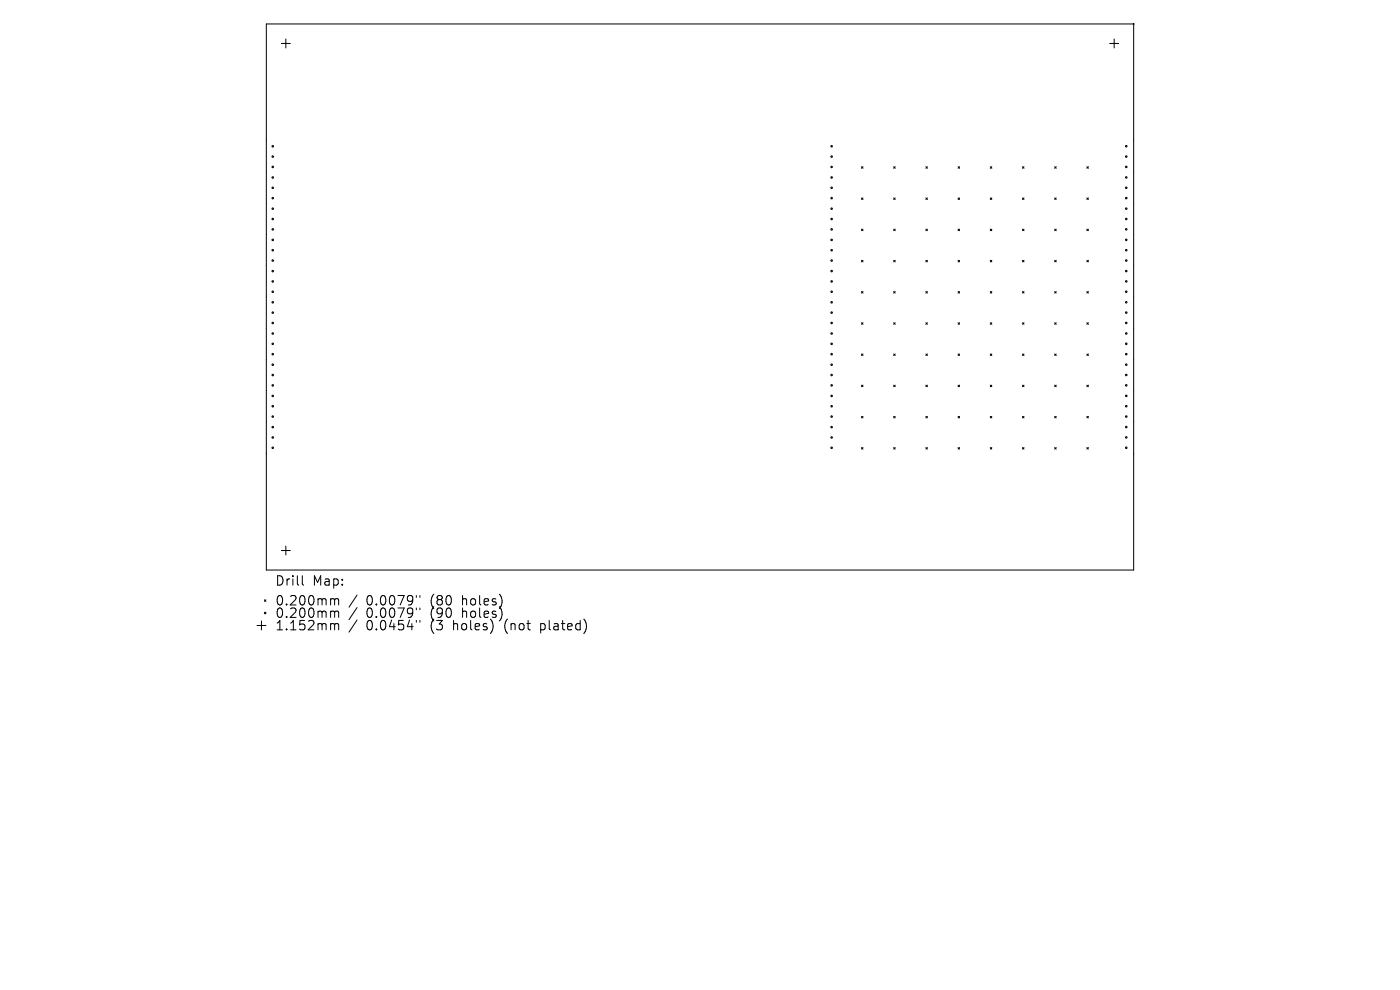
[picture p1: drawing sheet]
<svg xmlns="http://www.w3.org/2000/svg" width="297mm" height="210mm" viewBox="0 0 297 210" stroke-linecap="round" stroke-linejoin="round" font-family="sans-serif">
<defs><g id="words">
<g font-size="2.8">
<text x="58.4" y="124.5">Drill</text>
<text x="66.3" y="124.5">Map:</text>
<text x="58.4" y="128.7">0.200mm</text>
<text x="58.4" y="131.3">0.200mm</text>
<text x="77.7" y="128.7">0.0079&quot;</text>
<text x="77.7" y="131.3">0.0079&quot;</text>
<text x="91.3" y="128.7">(80</text>
<text x="91.3" y="131.3">(90</text>
<text x="98.1" y="128.7">holes)</text>
<text x="98.1" y="131.3">holes)</text>
<text x="58.4" y="133.9">1.152mm</text>
<text x="77.7" y="133.9">0.0454&quot;</text>
<text x="91.3" y="133.9">(3</text>
<text x="96.2" y="133.9">holes)</text>
<text x="107.1" y="133.9">(not</text>
<text x="114.8" y="133.9">plated)</text>
</g>
</g></defs>
<circle cx="240.5" cy="5.1" r=".08" fill="#000" stroke="#000" stroke-width=".21"/>
<g fill="none" stroke="#000" stroke-width=".21">
<path d="M56.5 5.1h184v115.8h-184zM59.7 9.2h1.9M60.6 8.3v1.9M235.4 9.2h1.9M236.4 8.3v1.9M182.8 35.4l.3 .3M183.1 35.4l-.3 .3M189.6 35.4l.3 .3M189.9 35.4l-.3 .3M196.4 35.4l.3 .3M196.7 35.4l-.3 .3M203.2 35.4l.4 .3"/>
<path d="M203.6 35.4l-.4 .3M210.1 35.4l.3 .3M210.4 35.4l-.3 .3M216.9 35.4l.3 .3M217.2 35.4l-.3 .3M223.7 35.4l.4 .3M224.1 35.4l-.4 .3M230.6 35.4l.3 .3M230.9 35.4l-.3 .3M182.8 42l.3 .3M182.8 48.6l.3 .3M182.8 55.2l.3 .4"/>
<path d="M183.1 42l-.3 .3M183.1 48.6l-.3 .3M183.1 55.2l-.3 .4M189.6 42l.3 .3M189.6 48.6l.3 .3M189.6 55.2l.3 .4M189.9 42l-.3 .3M189.9 48.6l-.3 .3M189.9 55.2l-.3 .4M196.4 42l.3 .3M196.4 48.6l.3 .3M196.4 55.2l.3 .4"/>
<path d="M196.7 42l-.3 .3M196.7 48.6l-.3 .3M196.7 55.2l-.3 .4M203.2 42l.4 .3M203.2 48.6l.4 .3M203.2 55.2l.4 .4M203.6 42l-.4 .3M203.6 48.6l-.4 .3M203.6 55.2l-.4 .4M210.1 42l.3 .3M210.1 48.6l.3 .3M210.1 55.2l.3 .4"/>
<path d="M210.4 42l-.3 .3M210.4 48.6l-.3 .3M210.4 55.2l-.3 .4M216.9 42l.3 .3M216.9 48.6l.3 .3M216.9 55.2l.3 .4M217.2 42l-.3 .3M217.2 48.6l-.3 .3M217.2 55.2l-.3 .4M223.7 42l.4 .3M223.7 48.6l.4 .3M223.7 55.2l.4 .4"/>
<path d="M224.1 42l-.4 .3M224.1 48.6l-.4 .3M224.1 55.2l-.4 .4M230.6 42l.3 .3M230.6 48.6l.3 .3M230.6 55.2l.3 .4M230.9 42l-.3 .3M230.9 48.6l-.3 .3M230.9 55.2l-.3 .4M182.8 61.8l.3 .4M182.8 68.5l.3 .3M182.8 75.1l.3 .3"/>
<path d="M183.1 61.8l-.3 .4M183.1 68.5l-.3 .3M183.1 75.1l-.3 .3M189.6 61.8l.3 .4M189.6 68.5l.3 .3M189.6 75.1l.3 .3M189.9 61.8l-.3 .4M189.9 68.5l-.3 .3M189.9 75.1l-.3 .3M196.4 61.8l.3 .4M196.4 68.5l.3 .3M196.4 75.1l.3 .3"/>
<path d="M196.7 61.8l-.3 .4M196.7 68.5l-.3 .3M196.7 75.1l-.3 .3M203.2 61.8l.4 .4M203.2 68.5l.4 .3M203.2 75.1l.4 .3M203.6 61.8l-.4 .4M203.6 68.5l-.4 .3M203.6 75.1l-.4 .3M210.1 61.8l.3 .4M210.1 68.5l.3 .3M210.1 75.1l.3 .3"/>
<path d="M210.4 61.8l-.3 .4M210.4 68.5l-.3 .3M210.4 75.1l-.3 .3M216.9 61.8l.3 .4M216.9 68.5l.3 .3M216.9 75.1l.3 .3M217.2 61.8l-.3 .4M217.2 68.5l-.3 .3M217.2 75.1l-.3 .3M223.7 61.8l.4 .4M223.7 68.5l.4 .3M223.7 75.1l.4 .3"/>
<path d="M224.1 61.8l-.4 .4M224.1 68.5l-.4 .3M224.1 75.1l-.4 .3M230.6 61.8l.3 .4M230.6 68.5l.3 .3M230.6 75.1l.3 .3M230.9 61.8l-.3 .4M230.9 68.5l-.3 .3M230.9 75.1l-.3 .3M182.8 81.7l.3 .3M182.8 88.3l.3 .4M182.8 94.9l.3 .4"/>
<path d="M183.1 81.7l-.3 .3M183.1 88.3l-.3 .4M183.1 94.9l-.3 .4M189.6 81.7l.3 .3M189.6 88.3l.3 .4M189.6 94.9l.3 .4M189.9 81.7l-.3 .3M189.9 88.3l-.3 .4M189.9 94.9l-.3 .4M196.4 81.7l.3 .3M196.4 88.3l.3 .4M196.4 94.9l.3 .4"/>
<path d="M196.7 81.7l-.3 .3M196.7 88.3l-.3 .4M196.7 94.9l-.3 .4M203.2 81.7l.4 .3M203.2 88.3l.4 .4M203.2 94.9l.4 .4M203.6 81.7l-.4 .3M203.6 88.3l-.4 .4M203.6 94.9l-.4 .4M210.1 81.7l.3 .3M210.1 88.3l.3 .4M210.1 94.9l.3 .4"/>
<path d="M210.4 81.7l-.3 .3M210.4 88.3l-.3 .4M210.4 94.9l-.3 .4M216.9 81.7l.3 .3M216.9 88.3l.3 .4M216.9 94.9l.3 .4M217.2 81.7l-.3 .3M217.2 88.3l-.3 .4M217.2 94.9l-.3 .4M223.7 81.7l.4 .3M223.7 88.3l.4 .4M223.7 94.9l.4 .4"/>
<path d="M224.1 81.7l-.4 .3M224.1 88.3l-.4 .4M224.1 94.9l-.4 .4M230.6 81.7l.3 .3M230.6 88.3l.3 .4M230.6 94.9l.3 .4M230.9 81.7l-.3 .3M230.9 88.3l-.3 .4M230.9 94.9l-.3 .4M59.7 116.8h1.9M60.6 115.8v1.9M54.5 132.7h1.9"/>
<path d="M55.5 131.7v1.9M56.1 127.2l.3 .4M56.4 127.2l-.3 .4M64.1 122.1v1.7l.3 .3M70.7 127l.3 .3M70.7 129.6l.3 .3M70.7 132.3l.3 .3M71 127.3v1M71 129.9v1.1M71 132.6v1M71 127.3l.3-.3 .5 .1v1.2M71 129.9l.3-.3 .5 .1v1.3"/>
<path d="M71 132.6l.3-.3 .5 .1v1.2M75.8 126.2l-1.8 2.6M75.8 128.9l-1.8 2.5M75.8 131.5l-1.8 2.6M88.3 126.3v.4M88.3 129v.4M88.3 131.6v.4M89.1 126.3v.4M89.1 129v.4M89.1 131.6v.4M104.6 132.7l-.1 .8M106.4 126.9v1.3"/>
<path d="M106.4 129.5v1.4M123.9 131.4a2.35 2.35 0 0 1 0 2.9"/>
<circle cx="57.9" cy="37.7" r=".17"/>
<circle cx="57.9" cy="33.2" r=".17"/>
<circle cx="57.9" cy="31" r=".17"/>
<circle cx="57.9" cy="35.4" r=".17"/>
<circle cx="57.9" cy="39.8" r=".17"/>
<circle cx="176.4" cy="37.7" r=".17"/>
<circle cx="176.4" cy="33.2" r=".17"/>
<circle cx="176.4" cy="35.4" r=".17"/>
<circle cx="176.4" cy="31" r=".17"/>
<circle cx="176.4" cy="39.8" r=".17"/>
<circle cx="238.9" cy="39.8" r=".17"/>
<circle cx="238.9" cy="35.4" r=".17"/>
<circle cx="238.9" cy="31" r=".17"/>
<circle cx="238.9" cy="33.2" r=".17"/>
<circle cx="238.9" cy="37.6" r=".17"/>
<circle cx="57.9" cy="42" r=".17"/>
<circle cx="57.9" cy="59.7" r=".17"/>
<circle cx="57.9" cy="55.3" r=".17"/>
<circle cx="57.9" cy="50.9" r=".17"/>
<circle cx="57.9" cy="46.5" r=".17"/>
<circle cx="57.9" cy="57.5" r=".17"/>
<circle cx="57.9" cy="44.3" r=".17"/>
<circle cx="57.9" cy="53.1" r=".17"/>
<circle cx="57.9" cy="48.7" r=".17"/>
<circle cx="176.4" cy="42" r=".17"/>
<circle cx="176.4" cy="59.7" r=".17"/>
<circle cx="176.4" cy="50.9" r=".17"/>
<circle cx="176.4" cy="55.3" r=".17"/>
<circle cx="176.4" cy="46.5" r=".17"/>
<circle cx="176.4" cy="57.5" r=".17"/>
<circle cx="176.4" cy="48.7" r=".17"/>
<circle cx="176.4" cy="53.1" r=".17"/>
<circle cx="176.4" cy="44.3" r=".17"/>
<circle cx="238.9" cy="57.5" r=".17"/>
<circle cx="238.9" cy="53.1" r=".17"/>
<circle cx="238.9" cy="44.3" r=".17"/>
<circle cx="238.9" cy="48.6" r=".17"/>
<circle cx="238.9" cy="59.7" r=".17"/>
<circle cx="238.9" cy="55.3" r=".17"/>
<circle cx="238.9" cy="46.5" r=".17"/>
<circle cx="238.9" cy="50.9" r=".17"/>
<circle cx="238.9" cy="42" r=".17"/>
<circle cx="57.9" cy="77.4" r=".17"/>
<circle cx="57.9" cy="64.1" r=".17"/>
<circle cx="57.9" cy="72.9" r=".17"/>
<circle cx="57.9" cy="68.5" r=".17"/>
<circle cx="57.9" cy="66.3" r=".17"/>
<circle cx="57.9" cy="61.9" r=".17"/>
<circle cx="57.9" cy="79.6" r=".17"/>
<circle cx="57.9" cy="70.7" r=".17"/>
<circle cx="57.9" cy="75.1" r=".17"/>
<circle cx="176.4" cy="64.1" r=".17"/>
<circle cx="176.4" cy="72.9" r=".17"/>
<circle cx="176.4" cy="77.4" r=".17"/>
<circle cx="176.4" cy="68.5" r=".17"/>
<circle cx="176.4" cy="66.3" r=".17"/>
<circle cx="176.4" cy="61.9" r=".17"/>
<circle cx="176.4" cy="79.6" r=".17"/>
<circle cx="176.4" cy="75.1" r=".17"/>
<circle cx="176.4" cy="70.7" r=".17"/>
<circle cx="238.9" cy="61.9" r=".17"/>
<circle cx="238.9" cy="66.3" r=".17"/>
<circle cx="238.9" cy="75.1" r=".17"/>
<circle cx="238.9" cy="70.7" r=".17"/>
<circle cx="238.9" cy="79.6" r=".17"/>
<circle cx="238.9" cy="64.1" r=".17"/>
<circle cx="238.9" cy="68.5" r=".17"/>
<circle cx="238.9" cy="77.4" r=".17"/>
<circle cx="238.9" cy="72.9" r=".17"/>
<circle cx="57.9" cy="90.6" r=".17"/>
<circle cx="57.9" cy="95" r=".17"/>
<circle cx="57.9" cy="86.2" r=".17"/>
<circle cx="57.9" cy="81.8" r=".17"/>
<circle cx="57.9" cy="92.8" r=".17"/>
<circle cx="57.9" cy="84" r=".17"/>
<circle cx="57.9" cy="88.4" r=".17"/>
<circle cx="176.4" cy="90.6" r=".17"/>
<circle cx="176.4" cy="95" r=".17"/>
<circle cx="176.4" cy="86.2" r=".17"/>
<circle cx="176.4" cy="81.8" r=".17"/>
<circle cx="176.4" cy="92.8" r=".17"/>
<circle cx="176.4" cy="88.4" r=".17"/>
<circle cx="176.4" cy="84" r=".17"/>
<circle cx="238.9" cy="92.8" r=".17"/>
<circle cx="238.9" cy="88.4" r=".17"/>
<circle cx="238.9" cy="84" r=".17"/>
<circle cx="238.9" cy="95" r=".17"/>
<circle cx="238.9" cy="90.6" r=".17"/>
<circle cx="238.9" cy="81.7" r=".17"/>
<circle cx="238.9" cy="86.2" r=".17"/>
<circle cx="56.3" cy="130" r=".17"/>
</g>
<use href="#words"/>
</svg>
